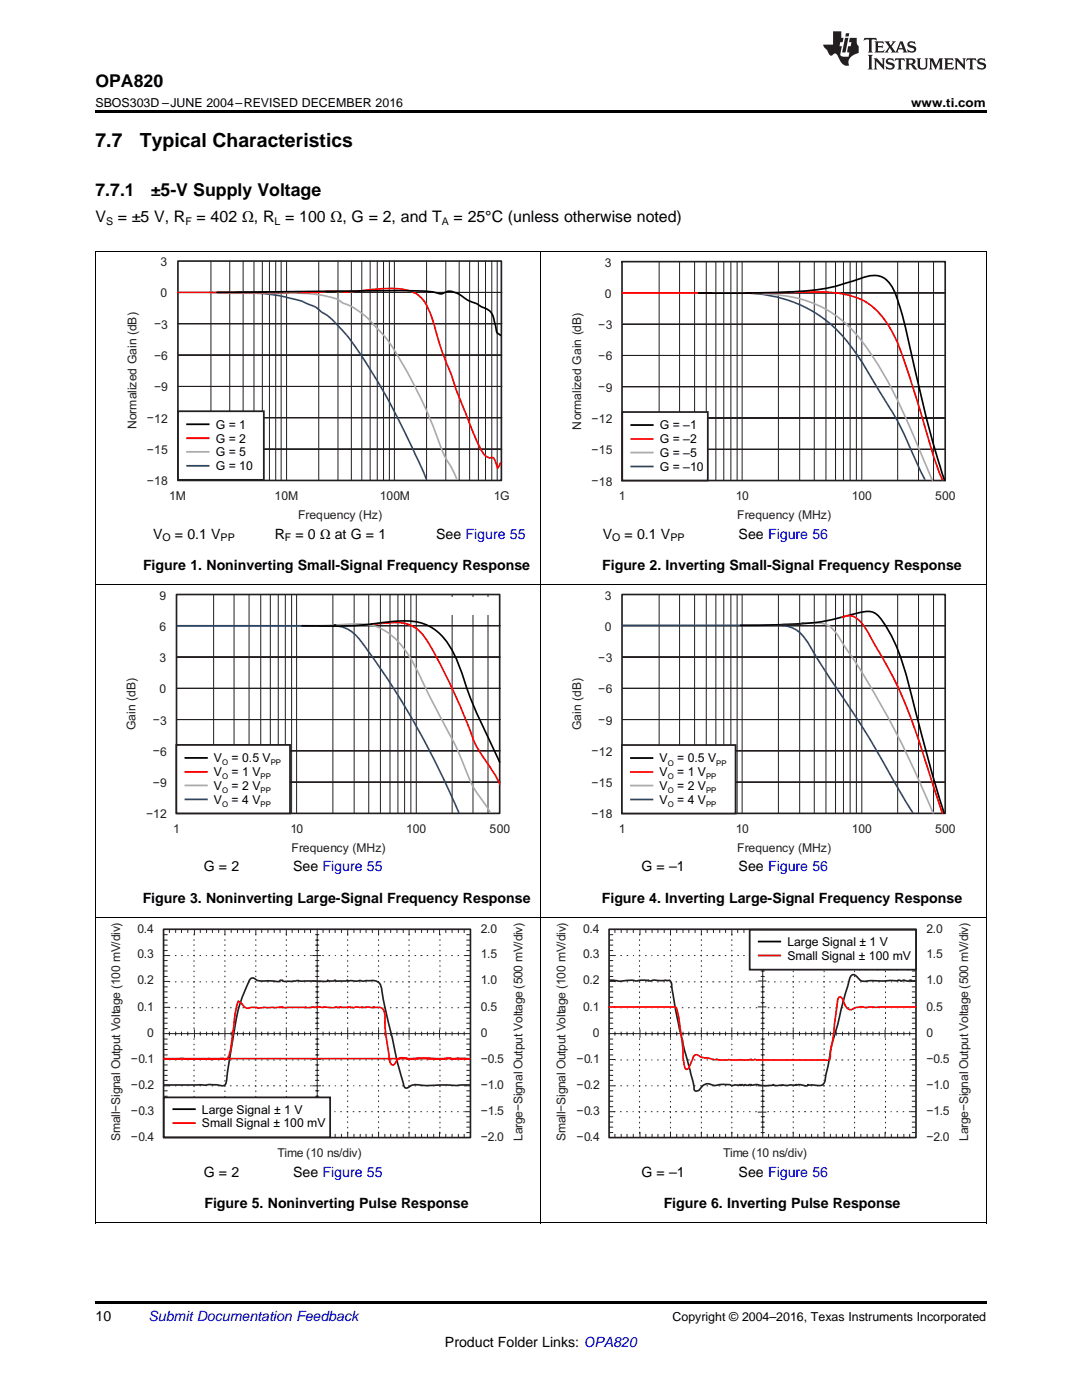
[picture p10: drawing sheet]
<svg xmlns="http://www.w3.org/2000/svg" width="216mm" height="279mm" viewBox="0 0 216 279" stroke-linecap="round" stroke-linejoin="round" font-family="sans-serif">
<defs><g id="words">
<g font-size="3.9">
<text x="19" y="29.3">7.7</text>
<text x="27.9" y="29.3">Typical Characteristics</text>
</g>
<g font-size="3.5">
<text x="19" y="17.3">OPA820</text>
<text x="19" y="39.2">7.7.1</text>
<text x="30.1" y="39.2">±5-V Supply Voltage</text>
</g>
<g font-size="3.2">
<text x="19" y="44.3">V</text>
<text x="23.5" y="44.3">= ±5 V, R</text>
<text x="39.2" y="44.3">= 402 Ω, R = 100 Ω, G = 2, and T</text>
<text x="90.5" y="44.3">= 25°C (unless otherwise noted)</text>
</g>
<g font-size="2.8">
<text x="30.6" y="107.5">V</text>
<text x="34.9" y="107.5">= 0.1 V</text>
<text x="54.8" y="107.5">R</text>
<text x="58.9" y="107.5">= 0 Ω at G = 1</text>
<text x="87" y="107.5">See Figure 55</text>
<text x="120.3" y="107.5">V</text>
<text x="124.6" y="107.5">= 0.1 V</text>
<text x="147.4" y="107.5">See Figure 56</text>
<text x="28.5" y="113.7">Figure 1. Noninverting Small-Signal Frequency Response</text>
<text x="120.2" y="113.7">Figure 2. Inverting Small-Signal Frequency Response</text>
<text x="40.6" y="173.9">G = 2</text>
<text x="58.5" y="173.9">See Figure 55</text>
<text x="128" y="173.9">G = –1</text>
<text x="147.4" y="173.9">See Figure 56</text>
<text x="28.5" y="180.2">Figure 3. Noninverting Large-Signal Frequency Response</text>
<text x="120.1" y="180.2">Figure 4. Inverting Large-Signal Frequency Response</text>
<text x="40.6" y="234.8">G = 2</text>
<text x="58.5" y="234.8">See Figure 55</text>
<text x="128" y="234.8">G = –1</text>
<text x="147.4" y="234.8">See Figure 56</text>
<text x="40.8" y="241.1">Figure 5. Noninverting Pulse Response</text>
<text x="132.4" y="241.1">Figure 6. Inverting Pulse Response</text>
<text x="19" y="263.6">10</text>
<text x="88.8" y="268.9">Product Folder Links: OPA820</text>
</g>
<text font-size="2.8" fill="#0000c8" x="29.6" y="263.6">Submit Documentation Feedback</text>
<g font-size="2.5">
<text x="19" y="21.4">SBOS303D –JUNE 2004–REVISED DECEMBER 2016</text>
<text x="181.8" y="21.4">www.ti.com</text>
<text x="134.2" y="263.6">Copyright © 2004–2016, Texas Instruments Incorporated</text>
</g>
<g font-size="2.4" fill="#231f20">
<text x="32" y="53.1">3</text>
<text x="120.7" y="53.2">3</text>
<text x="32" y="59.4">0</text>
<text x="120.7" y="59.5">0</text>
<text x="30.7" y="65.5">−3</text>
<text x="119.4" y="65.6">−3</text>
<text x="30.7" y="71.8">−6</text>
<text x="119.4" y="71.9">−6</text>
<text x="30.7" y="78">−9</text>
<text x="119.4" y="78.1">−9</text>
<text x="27.2" y="85.7" transform="rotate(-90 27.2 85.7)">Normalized Gain (dB)</text>
<text x="29.3" y="84.3">−12</text>
<text x="116" y="85.7" transform="rotate(-90 116 85.7)">Normalized Gain (dB)</text>
<text x="118" y="84.3">−12</text>
<text x="29.3" y="90.5">−15</text>
<text x="118" y="90.6">−15</text>
<text x="29.3" y="96.8">−18</text>
<text x="33.7" y="99.8">1M</text>
<text x="54.8" y="99.8">10M</text>
<text x="75.8" y="99.8">100M</text>
<text x="98.5" y="99.8">1G</text>
<text x="118" y="96.8">−18</text>
<text x="123.5" y="99.8">1</text>
<text x="146.8" y="99.8">10</text>
<text x="170" y="99.8">100</text>
<text x="186.6" y="99.8">500</text>
<text x="59.5" y="103.6">Frequency (Hz)</text>
<text x="147.1" y="103.6">Frequency (MHz)</text>
<text x="31.8" y="119.6">9</text>
<text x="120.7" y="119.6">3</text>
<text x="31.8" y="125.9">6</text>
<text x="120.7" y="125.9">0</text>
<text x="31.8" y="132.1">3</text>
<text x="119.4" y="132">−3</text>
<text x="31.8" y="138.4">0</text>
<text x="119.4" y="138.3">−6</text>
<text x="27.1" y="145.7" transform="rotate(-90 27.1 145.7)">Gain (dB)</text>
<text x="30.5" y="144.5">−3</text>
<text x="116" y="145.7" transform="rotate(-90 116 145.7)">Gain (dB)</text>
<text x="119.4" y="144.5">−9</text>
<text x="30.5" y="150.8">−6</text>
<text x="118" y="150.8">−12</text>
<text x="30.5" y="157">−9</text>
<text x="118" y="157">−15</text>
<text x="29.1" y="163.2">−12</text>
<text x="34.6" y="166.2">1</text>
<text x="57.9" y="166.2">10</text>
<text x="81.1" y="166.2">100</text>
<text x="97.7" y="166.2">500</text>
<text x="118" y="163.2">−18</text>
<text x="123.5" y="166.2">1</text>
<text x="146.8" y="166.2">10</text>
<text x="170" y="166.2">100</text>
<text x="186.6" y="166.2">500</text>
<text x="58.2" y="170.1">Frequency (MHz)</text>
<text x="147.1" y="170.1">Frequency (MHz)</text>
<text x="27.5" y="186.1">0.4</text>
<text x="27.5" y="191.3">0.3</text>
<text x="96" y="186.1">2.0</text>
<text x="96" y="191.3">1.5</text>
<text x="116.4" y="186.1">0.4</text>
<text x="116.4" y="191.3">0.3</text>
<text x="184.9" y="186.1">2.0</text>
<text x="184.9" y="191.3">1.5</text>
<text x="27.5" y="196.5">0.2</text>
<text x="96" y="196.5">1.0</text>
<text x="116.4" y="196.5">0.2</text>
<text x="184.9" y="196.5">1.0</text>
<text x="27.5" y="201.7">0.1</text>
<text x="96" y="201.7">0.5</text>
<text x="116.4" y="201.7">0.1</text>
<text x="184.9" y="201.7">0.5</text>
<text x="29.4" y="207">0</text>
<text x="96" y="207">0</text>
<text x="118.3" y="207">0</text>
<text x="184.9" y="207">0</text>
<text x="26.1" y="212.1">−0.1</text>
<text x="96" y="212.1">−0.5</text>
<text x="115" y="212.1">−0.1</text>
<text x="184.9" y="212.1">−0.5</text>
<text x="26.1" y="217.4">−0.2</text>
<text x="96" y="217.4">−1.0</text>
<text x="115" y="217.4">−0.2</text>
<text x="184.9" y="217.4">−1.0</text>
<text x="24" y="227.6" transform="rotate(-90 24 227.6)">Small−Signal Output Voltage (100 mV/div)</text>
<text x="26.1" y="222.5">−0.3</text>
<text x="26.1" y="227.8">−0.4</text>
<text x="96" y="222.5">−1.5</text>
<text x="96" y="227.8">−2.0</text>
<text x="104.3" y="227.7" transform="rotate(-90 104.3 227.7)">Large−Signal Output Voltage (500 mV/div)</text>
<text x="112.9" y="227.6" transform="rotate(-90 112.9 227.6)">Small−Signal Output Voltage (100 mV/div)</text>
<text x="115" y="222.5">−0.3</text>
<text x="115" y="227.8">−0.4</text>
<text x="184.9" y="222.5">−1.5</text>
<text x="184.9" y="227.8">−2.0</text>
<text x="193.2" y="227.7" transform="rotate(-90 193.2 227.7)">Large−Signal Output Voltage (500 mV/div)</text>
<text x="55.4" y="230.9">Time (10 ns/div)</text>
<text x="144.3" y="230.9">Time (10 ns/div)</text>
</g>
<g font-size="2.4">
<text x="43.1" y="85.5">G = 1</text>
<text x="43.1" y="88.3">G = 2</text>
<text x="131.7" y="85.7">G =</text>
<text x="131.7" y="88.5">G =</text>
<text x="136.3" y="85.7">–1</text>
<text x="136.3" y="88.5">–2</text>
<text x="43.1" y="91">G = 5</text>
<text x="43.1" y="93.8">G = 10</text>
<text x="131.7" y="91.2">G =</text>
<text x="131.7" y="94">G = –10</text>
<text x="136.3" y="91.2">–5</text>
<text x="42.7" y="152.1">V</text>
<text x="42.7" y="154.9">V</text>
<text x="46.2" y="152.1">= 0.5 V</text>
<text x="46.2" y="154.9">= 1 V</text>
<text x="131.6" y="152.2">V</text>
<text x="131.6" y="154.9">V</text>
<text x="135.1" y="152.2">= 0.5 V</text>
<text x="135.1" y="154.9">= 1 V</text>
<text x="42.7" y="157.6">V</text>
<text x="42.7" y="160.4">V</text>
<text x="46.2" y="157.6">= 2 V</text>
<text x="46.2" y="160.4">= 4 V</text>
<text x="131.6" y="157.6">V</text>
<text x="131.6" y="160.4">V</text>
<text x="135.1" y="157.6">= 2 V</text>
<text x="135.1" y="160.4">= 4 V</text>
<text x="157.1" y="188.8">Large Signal ± 1 V</text>
<text x="157.1" y="191.6">Small Signal ± 100 mV</text>
<text x="40.3" y="222.2">Large Signal ± 1 V</text>
<text x="40.3" y="225">Small Signal ± 100 mV</text>
</g>
<g font-size="2.1">
<text x="21.2" y="45">S</text>
<text x="37" y="45">F</text>
<text x="54.8" y="45">L</text>
<text x="88.2" y="45">A</text>
<text x="32.4" y="108.1">O</text>
<text x="44" y="108.1">PP</text>
<text x="56.8" y="108.1">F</text>
<text x="122.2" y="108.1">O</text>
<text x="133.8" y="108.1">PP</text>
</g>
<g font-size="1.6">
<text x="44.3" y="152.8">O</text>
<text x="44.3" y="155.5">O</text>
<text x="52" y="155.5">PP</text>
<text x="54" y="152.8">PP</text>
<text x="133.2" y="152.8">O</text>
<text x="133.2" y="155.6">O</text>
<text x="140.9" y="155.6">PP</text>
<text x="142.9" y="152.8">PP</text>
<text x="44.3" y="158.2">O</text>
<text x="44.3" y="161">O</text>
<text x="52" y="158.2">PP</text>
<text x="52" y="161">PP</text>
<text x="133.2" y="158.3">O</text>
<text x="133.2" y="161.1">O</text>
<text x="140.9" y="158.3">PP</text>
<text x="140.9" y="161.1">PP</text>
</g>
</g></defs>
<path d="M19 259.7h177.8v.5h-177.8z" fill="#000"/>
<path d="M19.1 183.2v60.9M107.9 183.2v60.9M196.8 183.2v60.9M19 244h177.8" fill="none" stroke="#000" stroke-width=".2"/>
<path d="M32.6 185.5h61.3v41.5h-61.3zM32.7 216.5h10.8a1.36 1.36 0 0 0 1.5-.2l.8-4.9a106.3 106.3 0 0 1 2.2-11.3l1.4-3.6a1.39 1.39 0 0 1 1.2-1.3 3.1 3.1 0 0 0 2.8 .6l1.8 .1a.59 .59 0 0 0 .8-.3h.4v.2l.4 .1 2.7-.2 .6 .1h4.5a.62 .62 0 0 0 .8-.2 1.47 1.47 0 0 0 1.5 0l.3 .2h1.8l.4-.2 .1 .2h3.2a5.4 5.4 0 0 1 2.7 .2 2.92 2.92 0 0 1 .9 2.3l1.6 7.3a99.4 99.4 0 0 0 2.6 10.8 .67 .67 0 0 0 .4 .7 .67 .67 0 0 0 .8-.2 3.2 3.2 0 0 1 2.7-.3l9.4-.1" fill="none" stroke="#231f20" stroke-width=".33"/>
<g fill="none" stroke="#231f20" stroke-width=".2">
<path d="M32.7 199h.7M32.7 198h.7M32.7 197h.7M32.7 194.9h.7M32.7 193.8h.7M32.7 192.8h.7M32.7 191.7h.7M32.7 189.7h.7M32.7 188.6h.7M32.7 187.6h.7M32.7 186.5h.7M32.7 195.9l1.2 .1"/>
<path d="M32.7 190.7h1.2M33.8 185.5v.6M35 190.7h.1M35 196h.1M35.1 185.5v.6M36.2 185.5v.6M36.2 190.7h.2M36.2 196h.2M37.5 185.5v.6M37.5 190.7h.1M37.5 196h.1M38.6 190.7h.2"/>
<path d="M38.6 196h.2M38.7 186.5v.1M38.7 187.5v.2M38.7 188.5v.2M38.7 189.6v.2M38.7 190.6v.2M38.7 191.7v.2M38.7 192.7v.2M38.7 193.8v.2M38.7 194.8v.2M38.7 195.9v.1M38.7 196.9v.1"/>
<path d="M38.7 198v.1M38.7 199v.1M38.7 200v.2M38.8 185.6v.9M39.9 190.7h.2M39.9 196h.2M40 185.5v.6M41.1 190.7h.1M41.1 196h.1M41.2 185.5v.6M42.3 190.7h.2M42.3 196h.2"/>
<path d="M42.4 185.5v.6M43.5 190.7h.2M43.5 196h.2M43.6 185.5v.6M44.8 190.7h.1M44.8 196h.1M44.9 185.6v1M44.9 187.5v.2M44.9 188.5v.2M44.9 189.6v.2M44.9 190.6v.2M44.9 191.7v.2"/>
<path d="M44.9 192.7v.2M44.9 193.8v.2M44.9 194.8v.2M44.9 195.9v.1M44.9 196.9v.1M44.9 198v.1M44.9 199v.1M44.9 200v.2M46 190.7h.1M46 196h.1M46.1 185.5v.6M47.2 190.7h.2"/>
<path d="M47.2 196h.2M47.4 185.5v.6M48.5 190.7h.1M48.5 196h.1M48.5 185.5v.6M49.6 190.7h.2M49.6 196h.2M49.8 185.5v.6M50.9 190.7h.1M50.9 196h.1M51 185.6v1M51 187.5v.2"/>
<path d="M51 188.5v.2M51 189.6v.2M51 190.6v.2M51 191.7v.2M51 192.7v.2M51 193.8v.2M51 194.8v.2M51 195.9v.1M51 196.9v.1M51 198v.1M51 199v.1M51 200v.2"/>
<path d="M52.1 190.7h.2M52.1 196h.2M52.2 185.5v.6M53.3 190.7h.2M53.3 196h.2M53.5 185.5v.6M54.5 190.7h.3M54.5 196h.3M54.7 185.5v.6M55.8 190.7h.2M55.8 196h.2M55.9 185.5v.6"/>
<path d="M57 190.7h.2M57 196h.2M57.1 185.6v1M57.1 187.5v.2M57.1 188.5v.2M57.1 189.6v.2M57.1 190.6v.2M57.1 191.7v.2M57.1 192.7v.2M57.1 193.8v.2M57.1 194.8v.2M57.1 195.9v.1"/>
<path d="M57.1 196.9v.1M57.1 198v.1M57.1 199v.1M57.1 200v.2M58.3 185.5v.6M58.3 190.7h.2M58.3 196h.2M59.5 190.7h.1M59.5 196h.1M59.5 185.5v.6M60.7 190.7h.2M60.7 196h.2"/>
<path d="M60.8 185.5v.6M62 185.5v.6M62 190.7h.1M62 196h.1M62.4 190.7h1.6M62.4 195.8h1.6M63 199h.6M63 198h.6M63 197h.6M63 194.9h.6M63 193.8h.6M63 192.8h.6"/>
<path d="M63 191.7h.6M63 189.7h.6M63 188.6h.6M63 187.6h.6M63 186.5h.6M63.2 196h.1M63.3 185.5v41.5M64.4 190.7h.1M64.4 196h.1M64.5 185.5v.6M65.6 190.7h.2M65.6 196h.2"/>
<path d="M65.7 185.5v.6M66.9 185.5v.6M66.9 190.7h.1M66.9 196h.1M68 190.7h.2M68 196h.2M68.1 185.5v.6M69.3 190.7h.2M69.3 196h.2M69.4 185.6v1M69.4 187.5v.2M69.4 188.5v.2"/>
<path d="M69.4 189.6v.2M69.4 190.6v.2M69.4 191.7v.2M69.4 192.7v.2M69.4 193.8v.2M69.4 194.8v.2M69.4 195.9v.1M69.4 196.9v.1M69.4 198v.1M69.4 199v.1M69.4 200v.2M70.5 190.7h.1"/>
<path d="M70.5 196h.1M70.6 185.5v.6M71.7 190.7h.2M71.7 196h.2M71.9 185.5v.6M73 190.7h.1M73 196h.1M73 185.5v.6M74.2 190.7h.1M74.2 196h.1M74.3 185.5v.6M75.4 190.7h.1"/>
<path d="M75.4 196h.1M75.5 185.6v1M75.5 187.5v.2M75.5 188.5v.2M75.5 189.6v.2M75.5 190.6v.2M75.5 191.7v.2M75.5 192.7v.2M75.5 193.8v.2M75.5 194.8v.2M75.5 195.9v.1M75.5 196.9v.1"/>
<path d="M75.5 198v.1M75.5 199v.1M75.5 200v.2M76.6 190.7h.2M76.6 196h.2M76.8 185.5v.6M77.9 190.7h.1M77.9 196h.1M78 185.5v.6M79 190.7h.3M79 196h.3M79.2 185.5v.6"/>
<path d="M80.3 190.7h.2M80.3 196h.2M80.5 185.5v.6M81.5 190.7h.2M81.5 196h.2M81.6 185.6v1M81.6 187.5v.2M81.6 188.5v.2M81.6 189.6v.2M81.6 190.6v.2M81.6 191.7v.2M81.6 192.7v.2"/>
<path d="M81.6 193.8v.2M81.6 194.8v.2M81.6 195.9v.1M81.6 196.9v.1M81.6 198v.1M81.6 199v.1M81.6 200v.2M82.8 190.7h.2M82.8 196h.2M82.9 185.5v.6M84 190.7h.2M84 196h.2"/>
<path d="M84.1 185.5v.6M85.2 190.7h.2M85.2 196h.2M85.3 185.5v.6M86.5 190.7h.1M86.5 196h.1M86.5 185.5v.6M87.7 185.6v.9M87.7 190.7h.2M87.7 196h.2M87.8 186.5v.1M87.8 187.5v.2"/>
<path d="M87.8 188.5v.2M87.8 189.6v.2M87.8 190.6v.2M87.8 191.7v.2M87.8 192.7v.2M87.8 193.8v.2M87.8 194.8v.2M87.8 195.9v.1M87.8 196.9v.1M87.8 198v.1M87.8 199v.1M87.8 200v.2"/>
<path d="M89 185.5v.6M89 190.7h.1M89 196h.1M90.1 190.7h.2M90.1 196h.2M90.2 185.5v.6M91.4 190.7h.1M91.4 196h.1M91.5 185.5v.6M92.6 185.5v.6M92.6 190.7h.1M92.6 196h.1"/>
<path d="M92.8 195.9h1.1M92.8 190.7h1.1M93.1 199h.6M93.1 198h.6M93.1 197h.6M93.1 194.9h.6M93.1 193.8h.6M93.1 192.8h.6M93.1 191.7h.6M93.1 189.7h.6M93.1 188.6h.6M93.1 187.6h.6"/>
<path d="M93.1 186.5h.6M32.6 206.3h61.2M32.7 219.8h.7M32.7 218.8h.7M32.7 217.7h.7M32.7 215.6h.7M32.7 214.6h.7M32.7 213.6h.7M32.7 212.5h.7M32.7 210.5h.7M32.7 209.4h.7M32.7 208.4h.7"/>
<path d="M32.7 207.4h.7M32.7 205.3h.7M32.7 204.2h.7M32.7 203.2h.7M32.7 202.1h.7M32.7 200.1h.7M32.7 201l1.2 .1M32.7 211.4l1.2 .1M32.7 216.7h1.2M33.8 206v.6M35 216.7h.1M35 211.5h.1"/>
<path d="M35 201.1h.1M35.1 206v.6M36.2 206v.6M36.2 216.7h.2M36.2 211.5h.2M36.2 201.1h.2M37.5 206v.6M37.5 216.7h.1M37.5 211.5h.1M37.5 201.1h.1M38.6 216.7h.2M38.6 211.5h.2"/>
<path d="M38.6 201.1h.2M38.7 201v.2M38.7 202v.3M38.7 203v.3M38.7 204.1v.2M38.7 205.1v.3M38.7 207.3v.2M38.7 208.4v.1M38.7 209.4v.1M38.7 210.4v.2M38.7 211.4v.2M38.7 212.5v.2"/>
<path d="M38.7 213.5v.2M38.7 214.6v.2M38.7 215.6v.2M38.7 216.7v.2M38.7 217.7v.2M38.7 218.8v.1M38.7 219.8v.1M38.8 205.5v1.5M39.9 216.7h.2M39.9 211.5h.2M39.9 201.1h.2M40 206v.6"/>
<path d="M41.1 216.7h.1M41.1 211.5h.1M41.1 201.1h.1M41.2 206v.6M42.3 216.7h.2M42.3 211.5h.2M42.3 201.1h.2M42.4 206v.6M43.5 216.7h.2M43.5 211.5h.2M43.5 201.1h.2M43.6 206v.6"/>
<path d="M44.8 216.7l.1 .2M44.8 211.5h.1M44.8 201.1h.1M44.9 201v.2M44.9 202v.3M44.9 203v.3M44.9 204.1v.2M44.9 205.1v.3M44.9 205.5v1.5M44.9 207.3v.2M44.9 208.4v.1M44.9 209.4v.1"/>
<path d="M44.9 210.4v.2M44.9 211.4v.2M44.9 212.5v.2M44.9 213.5v.2M44.9 214.6v.2M44.9 215.6v.2M44.9 217.7v.2M44.9 218.8v.1M44.9 219.8v.1M46 216.7h.1M46 211.5h.1M46 201.1h.1"/>
<path d="M46.1 206v.6M47.2 216.7h.2M47.2 211.5h.2M47.2 201.1h.2M47.4 206v.6M48.5 216.7h.1M48.5 211.5h.1M48.5 201.1h.1M48.5 206v.6M49.6 216.7h.2M49.6 211.5h.2M49.6 201.1h.2"/>
<path d="M49.8 206v.6M50.9 216.7h.1v.2M50.9 211.5h.1M50.9 201.1h.1M51 201v.2M51 202v.3M51 203v.3M51 204.1v.2M51 205.1v.3M51 205.5v1.5M51 207.3v.2M51 208.4v.1"/>
<path d="M51 209.4v.1M51 210.4v.2M51 211.4v.2M51 212.5v.2M51 213.5v.2M51 214.6v.2M51 215.6v.2M51 217.7v.2M51 218.8v.1M51 219.8v.1M52.1 216.7h.2M52.1 211.5h.2"/>
<path d="M52.1 201.1h.2M52.2 206v.6M53.3 216.7h.2M53.3 211.5h.2M53.3 201.1h.2M53.5 206v.6M54.5 216.7h.3M54.5 211.5h.3M54.5 201.1h.3M54.7 206v.6M55.8 216.7h.2M55.8 211.5h.2"/>
<path d="M55.8 201.1h.2M55.9 206v.6M57 216.7h.2M57 211.5h.2M57 201.1h.2M57.1 201v.2M57.1 202v.3M57.1 203v.3M57.1 204.1v.2M57.1 205.1v.3M57.1 205.5v1.5M57.1 207.3v.2"/>
<path d="M57.1 208.4v.1M57.1 209.4v.1M57.1 210.4v.2M57.1 211.4v.2M57.1 212.5v.2M57.1 213.5v.2M57.1 214.6v.2M57.1 215.6v.2M57.1 216.7v.2M57.1 217.7v.2M57.1 218.8v.1M57.1 219.8v.1"/>
<path d="M58.3 206v.6M58.3 216.7h.2M58.3 211.5h.2M58.3 201.1h.2M59.5 216.7h.1M59.5 211.5h.1M59.5 201.1h.1M59.5 206v.6M60.7 216.7h.2M60.7 211.5h.2M60.7 201.1h.2M60.8 206v.6"/>
<path d="M62 206v.6M62 216.7h.1M62 211.5h.1M62 201.1h.1M62.4 211.4h1.6M62.4 216.7h1.6M62.4 201h1.6M63 219.8h.6M63 218.8h.6M63 217.7h.6M63 215.6h.6M63 214.6h.6"/>
<path d="M63 213.6h.6M63 212.5h.6M63 210.5h.6M63 209.4h.6M63 208.4h.6M63 207.4h.6M63 205.3h.6M63 204.2h.6M63 203.2h.6M63 202.1h.6M63 200.1h.6M63.2 211.5h.1"/>
<path d="M63.2 201.1h.1M64.4 216.7h.1M64.4 211.5h.1M64.4 201.1h.1M64.5 206v.6M65.6 216.7h.2M65.6 211.5h.2M65.6 201.1h.2M65.7 206v.6M66.9 206v.6M66.9 216.7h.1M66.9 211.5h.1"/>
<path d="M66.9 201.1h.1M68 216.7h.2M68 211.5h.2M68 201.1h.2M68.1 206v.6M69.3 216.7h.2M69.3 211.5h.2M69.3 201.1h.2M69.4 201v.2M69.4 202v.3M69.4 203v.3M69.4 204.1v.2"/>
<path d="M69.4 205.1v.3M69.4 205.5v1.5M69.4 207.2v.2M69.4 208.3v.2M69.4 209.3v.1M69.4 210.4v.1M69.4 211.4v.1M69.4 212.4v.2M69.4 213.4v.2M69.4 214.5v.2M69.4 215.5v.2M69.4 216.6v.2"/>
<path d="M69.4 217.6v.2M69.4 218.7v.2M69.4 219.7v.2M70.5 216.7h.1M70.5 211.5h.1M70.5 201.1h.1M70.6 206v.6M71.7 216.7h.2M71.7 211.5h.2M71.7 201.1h.2M71.9 206v.6M73 216.7h.1"/>
<path d="M73 211.5h.1M73 201.1h.1M73 206v.6M74.2 216.7h.1M74.2 211.5h.1M74.2 201.1h.1M74.3 206v.6M75.4 216.7h.1M75.4 201.1h.1M75.5 201v.2M75.5 202v.3M75.5 203v.3"/>
<path d="M75.5 204.1v.2M75.5 205.1v.3M75.5 205.5v1.5M75.5 207.2v.2M75.5 208.3v.2M75.5 209.3v.1M75.5 210.4v.1M75.5 211.4v.1h-.1M75.5 212.4v.2M75.5 213.4v.2M75.5 214.5v.2M75.5 215.5v.2"/>
<path d="M75.5 216.6v.2M75.5 217.6v.2M75.5 218.7v.2M75.5 219.7v.2M76.6 216.7h.2M76.6 211.5h.2M76.6 201.1h.2M76.8 206v.6M77.9 216.7h.1M77.9 211.5h.1M77.9 201.1h.1M78 206v.6"/>
<path d="M79 216.7h.3M79 211.5h.3M79 201.1h.3M79.2 206v.6M80.3 216.7h.2M80.3 211.5h.2M80.3 201.1h.2M80.5 206v.6M81.5 216.7h.2M81.5 211.5h.2M81.5 201.1h.2M81.6 201v.2"/>
<path d="M81.6 202v.3M81.6 203v.3M81.6 204.1v.2M81.6 205.1v.3M81.6 205.5v1.5M81.6 207.3v.2M81.6 208.4v.1M81.6 209.4v.1M81.6 210.4v.2M81.6 211.4v.2M81.6 212.5v.2M81.6 213.5v.2"/>
<path d="M81.6 214.6v.2M81.6 215.6v.2M81.6 216.7v.2M81.6 217.7v.2M81.6 218.8v.1M81.6 219.8v.1M82.8 216.7h.2M82.8 211.5h.2M82.8 201.1h.2M82.9 206v.6M84 216.7h.2M84 211.5h.2"/>
<path d="M84 201.1h.2M84.1 206v.6M85.2 216.7h.2M85.2 211.5h.2M85.2 201.1h.2M85.3 206v.6M86.5 216.7h.1M86.5 211.5h.1M86.5 201.1h.1M86.5 206v.6M87.7 205.5v1.5M87.7 216.7h.2"/>
<path d="M87.7 211.5h.2M87.7 201.1h.2M87.8 201v.2M87.8 202v.3M87.8 203v.3M87.8 204.1v.2M87.8 205.1v.3M87.8 207.3v.2M87.8 208.4v.1M87.8 209.4v.1M87.8 210.4v.2M87.8 211.4v.2"/>
<path d="M87.8 212.5v.2M87.8 213.5v.2M87.8 214.6v.2M87.8 215.6v.2M87.8 216.7v.2M87.8 217.7v.2M87.8 218.8v.1M87.8 219.8v.1M89 206v.6M89 216.7h.1M89 211.5h.1M89 201.1h.1"/>
<path d="M90.1 216.7h.2M90.1 211.5h.2M90.1 201.1h.2M90.2 206v.6M91.4 216.7h.1M91.4 211.5h.1M91.4 201.1h.1M91.5 206v.6M92.6 206v.6M92.6 216.7h.1M92.6 211.5h.1M92.6 201.1h.1"/>
<path d="M92.8 201h1.1M92.8 211.4h1.1M92.8 216.7h1.1M93.1 219.8h.6M93.1 218.8h.6M93.1 217.7h.6M93.1 215.6h.6M93.1 214.6h.6M93.1 213.6h.6M93.1 212.5h.6M93.1 210.5h.6M93.1 209.4h.6"/>
<path d="M93.1 208.4h.6M93.1 207.4h.6M93.1 205.3h.6M93.1 204.2h.6M93.1 203.2h.6M93.1 202.1h.6M93.1 200.1h.6M32.7 221.9h1.1M32.7 226h.7M32.7 224.9h.7M32.7 223.9h.7M32.7 222.9h.7"/>
<path d="M32.7 220.9h.7M33.8 226.4v.6M34.9 221.9h.2M35.1 226.4v.6M36.1 221.9h.2M36.2 226.4v.6M37.4 221.9h.1M37.5 226.4v.6M38.6 221.9h.1v.1M38.7 220.8v.2M38.7 222.9v.2M38.7 223.9v.2"/>
<path d="M38.7 224.9v.2M38.7 225.9v.3M38.8 225.9v1M39.8 221.9h.2M40 226.4v.6M41 221.9h.2M41.2 226.4v.6M42.2 221.9h.2M42.4 226.4v.6M43.5 221.9h.1M43.6 226.4v.6M44.7 221.9h.2v.1"/>
<path d="M44.9 220.8v.2M44.9 222.9v.2M44.9 223.9v.2M44.9 224.9v.2M44.9 225.9v1M45.9 221.9h.2M46.1 226.4v.6M47.1 221.9h.3M47.4 226.4v.6M48.4 221.9h.1M48.5 226.4v.6M49.6 221.9h.2"/>
<path d="M49.8 226.4v.6M50.9 221.9h.1v.1M51 220.8v.2M51 222.9v.2M51 223.9v.2M51 224.9v.2M51 225.9v1M52 221.9h.2M52.2 226.4v.6M53.3 221.9h.2M53.5 226.4v.6M54.5 221.9h.2"/>
<path d="M54.7 226.4v.6M55.8 221.9h.1M55.9 226.4v.6M57 221.9h.1v.1M57.1 220.8v.2M57.1 222.9v.2M57.1 223.9v.2M57.1 224.9v.2M57.1 225.9v1M58.2 221.9h.2M58.3 226.4v.6M58.4 226.4v.6"/>
<path d="M59.5 221.9h.1M59.5 226.4v.6M59.6 226.4v.6M60.6 221.9h.2M60.8 226.4v.6M61.9 221.9h.1M62 226.4v.6M62.4 221.9h1.6M63 226h.6M63 224.9h.6M63 223.9h.6M63 222.9h.6"/>
<path d="M63 220.9h.6M63.1 221.9h.1M64.3 221.9h.2M64.5 226.4l-.1 .6M65.5 221.9h.2M65.7 226.4v.6M66.8 221.9h.1M66.9 226.4v.6M68 221.9h.1M68.1 226.4v.6M69.2 221.9h.2M69.4 220.8v.1"/>
<path d="M69.4 221.8v.1M69.4 222.9v.1M69.4 223.9v.1M69.4 224.9v.2M69.4 225.9v1M70.5 221.9h.1M70.6 226.4v.6M71.6 221.9h.3M71.9 226.4v.6M72.9 221.9h.1M73 226.4v.6M74.1 221.9h.2"/>
<path d="M74.3 226.4v.6M75.4 221.9h.1M75.5 220.8v.1M75.5 221.8v.1M75.5 222.9v.1M75.5 223.9v.1M75.5 224.9v.2M75.5 225.9v1M76.5 221.9h.3M76.8 226.4v.6M77.8 221.9h.2M78 226.4v.6"/>
<path d="M79 221.9h.2M79.2 226.4v.6M80.3 221.9h.2M80.5 226.4v.6M81.5 221.9l.1 .1M81.6 220.8v.2M81.6 222.9v.2M81.6 223.9v.2M81.6 224.9v.2M81.6 225.9v1M82.7 221.9h.2M82.9 226.4v.6"/>
<path d="M84 221.9h.1M84.1 226.4v.6M85.2 221.9h.1M85.3 226.4v.6M86.4 221.9h.1M86.5 226.4v.6M87.6 221.9h.2v.1M87.7 225.9v1M87.8 220.8v.2M87.8 222.9v.2M87.8 223.9v.2M87.8 224.9v.2"/>
<path d="M87.8 225.9v.3M88.9 221.9h.1M89 226.4v.6M90 221.9h.2M90.2 226.4v.6M91.3 221.9h.2M91.5 226.4v.6M92.5 221.9h.1M92.6 226.4v.6M92.8 221.9h1.1M93.1 226h.6M93.1 224.9h.6"/>
<path d="M93.1 223.9h.6M93.1 222.9h.6M93.1 220.9h.6"/>
</g>
<path d="M32.7 211.3h8.9a1.05 1.05 0 0 0 1.2 0l1.9 .1a.85 .85 0 0 0 1-.9l.4-1.4 .6-4.8a17.5 17.5 0 0 1 .8-4.5l.8 .6a1.36 1.36 0 0 0 2 .6l1.3 .2 1.2-.2 2.1 .1 1.1-.1 .9 .1h4.1v-.1l.4 .1 1.8-.1v.1a.75 .75 0 0 1 .9-.1l2.4 .1 .6-.2 .6 .2v-.1l.8 .1 1.1-.1 .4 .1h.5l.5-.1 1.3 .1v-.1l1.7 .1 .5-.1v.1h.3a1.5 1.5 0 0 1 2 1.5 54 54 0 0 0 1.1 9.5l.2 .3a.72 .72 0 0 0 1-.7 1.46 1.46 0 0 1 2.1-.5l.8 .2 2-.2 4.7 .1a2.04 2.04 0 0 1 1.6 .1l.9-.2 2.5 .1z" fill="none" stroke="#f00" stroke-width=".33"/>
<path d="M32.7 219h33.2v8h-33.2z" fill-rule="evenodd" fill="#fff"/>
<path d="M32.7 219h33.2v8h-33.2z" fill="none" stroke="#231f20" stroke-width=".35"/>
<path d="M34.6 221.4h4.3" fill="none" stroke="#000" stroke-width=".35"/>
<path d="M34.6 224.1h4.3" fill="none" stroke="#f00" stroke-width=".35"/>
<path d="M121.5 185.5h61.3v41.5h-61.3zM121.6 195.6h.3a12.1 12.1 0 0 0 4.2 0l.8 .2 .9-.2h1.6v.2h.5a2.86 2.86 0 0 1 1.9-.1h1.1a.79 .79 0 0 1 1.1 .6l.8 5.2 .8 3.9 2.9 11.6a.59 .59 0 0 0 .3 .7 .59 .59 0 0 0 .7-.2 1.96 1.96 0 0 1 2.9-.9l1.5-.2 2.3 .2h1.3l.1-.2 .3 .2 .2-.2 .3 .2 .3-.2 .2 .2 .6-.2 .7 .2a3.4 3.4 0 0 1 2 0h1.7l.4-.2 .5 .3 1.3-.2 2.3 .1 .5-.2 1.5 .2a.54 .54 0 0 0 .8-.2l1.5 .2a1.39 1.39 0 0 0 1.4-.1 1.39 1.39 0 0 0 .6-1.4l.2-1a80.2 80.2 0 0 1 2.5-10.5l.7-3.3 1.3-4.4a1.93 1.93 0 0 1 .7-1.4 2.59 2.59 0 0 1 1.7 1.2l.8 .1 1.2-.1 5 .1 .6-.2 .3 .2a1.55 1.55 0 0 1 1.5 0l.3-.2 1.1 .2" fill="none" stroke="#231f20" stroke-width=".33"/>
<g fill="none" stroke="#231f20" stroke-width=".2">
<path d="M121.6 199h.7M121.6 198h.7M121.6 197h.7M121.6 194.9h.7M121.6 193.8h.7M121.6 192.8h.7M121.6 191.7h.7M121.6 189.7h.7M121.6 188.6h.7M121.6 187.6h.7M121.6 186.5h.7M121.6 195.9l1.2 .1"/>
<path d="M121.6 190.7h1.2M122.7 185.5v.6M123.9 190.7h.1M123.9 196h.1M124 185.5v.6M125.1 185.5v.6M125.1 190.7h.2M125.1 196h.2M126.4 185.5v.6M126.4 190.7h.1M126.4 196h.1M127.5 190.7h.2"/>
<path d="M127.5 196h.2M127.6 186.5v.1M127.6 187.5v.2M127.6 188.5v.2M127.6 189.6v.2M127.6 190.6v.2M127.6 191.7v.2M127.6 192.7v.2M127.6 193.8v.2M127.6 194.8v.2M127.6 195.9v.1M127.6 196.9v.1"/>
<path d="M127.6 198v.1M127.6 199v.1M127.6 200v.2M127.7 185.6v.9M128.8 190.7h.2M128.8 196h.2M128.9 185.5v.6M130 190.7h.1M130 196h.1M130.1 185.5v.6M131.2 190.7h.2M131.2 196h.2"/>
<path d="M131.3 185.5v.6M132.4 190.7h.2M132.4 196h.2M132.5 185.5v.6M133.7 190.7h.1M133.7 196h.1M133.8 185.6v1M133.8 187.5v.2M133.8 188.5v.2M133.8 189.6v.2M133.8 190.6v.2M133.8 191.7v.2"/>
<path d="M133.8 192.7v.2M133.8 193.8v.2M133.8 194.8v.2M133.8 195.9v.1M133.8 196.9v.1M133.8 198v.1M133.8 199v.1M133.8 200v.2M134.9 190.7h.1M134.9 196h.1M135 185.5v.6M136.1 190.7h.2"/>
<path d="M136.1 196h.2M136.3 185.5v.6M137.4 190.7h.1M137.4 196h.1M137.4 185.5v.6M138.5 190.7h.2M138.5 196h.2M138.7 185.5v.6M139.8 190.7h.1M139.8 196h.1M139.9 185.6v1M139.9 187.5v.2"/>
<path d="M139.9 188.5v.2M139.9 189.6v.2M139.9 190.6v.2M139.9 191.7v.2M139.9 192.7v.2M139.9 193.8v.2M139.9 194.8v.2M139.9 195.9v.1M139.9 196.9v.1M139.9 198v.1M139.9 199v.1M139.9 200v.2"/>
<path d="M141 190.7h.2M141 196h.2M141.1 185.5v.6M142.2 190.7h.2M142.2 196h.2M142.4 185.5v.6M143.4 190.7h.3M143.4 196h.3M143.6 185.5v.6M144.7 190.7h.2M144.7 196h.2M144.8 185.5v.6"/>
<path d="M145.9 190.7h.2M145.9 196h.2M146 185.6v1M146 187.5v.2M146 188.5v.2M146 189.6v.2M146 190.6v.2M146 191.7v.2M146 192.7v.2M146 193.8v.2M146 194.8v.2M146 195.9v.1"/>
<path d="M146 196.9v.1M146 198v.1M146 199v.1M146 200v.2M147.2 185.5v.6M147.2 190.7h.2M147.2 196h.2M148.4 190.7h.1M148.4 196h.1M148.4 185.5v.6M149.6 190.7h.2M149.6 196h.2"/>
<path d="M149.7 185.5v.6M150.9 185.5v.6M150.9 190.7h.1M150.9 196h.1M151.3 190.7h1.6M151.3 195.8h1.6M151.9 199h.6M151.9 198h.6M151.9 197h.6M151.9 194.9h.6M151.9 193.8h.6M151.9 192.8h.6"/>
<path d="M151.9 191.7h.6M151.9 189.7h.6M151.9 188.6h.6M151.9 187.6h.6M151.9 186.5h.6M152.1 196h.1M152.2 185.5v41.5M153.3 190.7h.1M153.3 196h.1M153.4 185.5v.6M154.5 190.7h.2M154.5 196h.2"/>
<path d="M154.6 185.5v.6M155.8 185.5v.6M155.8 190.7h.1M155.8 196h.1M156.9 190.7h.2M156.9 196h.2M157 185.5v.6M158.2 190.7h.2M158.2 196h.2M158.3 185.6v1M158.3 187.5v.2M158.3 188.5v.2"/>
<path d="M158.3 189.6v.2M158.3 190.6v.2M158.3 191.7v.2M158.3 192.7v.2M158.3 193.8v.2M158.3 194.8v.2M158.3 195.9v.1M158.3 196.9v.1M158.3 198v.1M158.3 199v.1M158.3 200v.2M159.4 190.7h.1"/>
<path d="M159.4 196h.1M159.5 185.5v.6M160.6 190.7h.2M160.6 196h.2M160.8 185.5v.6M161.9 190.7h.1M161.9 196h.1M161.9 185.5v.6M163.1 190.7h.1M163.1 196h.1M163.2 185.5v.6M164.3 190.7h.1"/>
<path d="M164.3 196h.1M164.4 185.6v1M164.4 187.5v.2M164.4 188.5v.2M164.4 189.6v.2M164.4 190.6v.2M164.4 191.7v.2M164.4 192.7v.2M164.4 193.8v.2M164.4 194.8v.2M164.4 195.9v.1M164.4 196.9v.1"/>
<path d="M164.4 198v.1M164.4 199v.1M164.4 200v.2M165.5 190.7h.2M165.5 196h.2M165.7 185.5v.6M166.8 190.7h.1M166.8 196h.1M166.9 185.5v.6M167.9 190.7h.3M167.9 196h.3M168.1 185.5v.6"/>
<path d="M169.2 190.7h.2M169.2 196h.2M169.4 185.5v.6M170.4 190.7h.2M170.4 196h.2M170.5 185.6v1M170.5 187.5v.2M170.5 188.5v.2M170.5 189.6v.2M170.5 190.6v.2M170.5 191.7v.2M170.5 192.7v.2"/>
<path d="M170.5 193.8v.2M170.5 194.8v.2M170.5 195.9v.1M170.5 196.9v.1M170.5 198v.1M170.5 199v.1M170.5 200v.2M171.5 192.9v.7M171.7 190.7h.2M171.7 196h.2M171.8 185.5v.6M172.8 192.9v.7"/>
<path d="M172.9 190.7h.2M172.9 196h.2M173 185.5v.6M174.1 190.7h.2M174.1 196h.2M174.2 185.5v.6M175.2 192.9v.7M175.4 190.7h.1M175.4 196h.1M175.4 185.5v.6M176.4 192.9v.7M176.6 185.6v.9"/>
<path d="M176.6 190.7h.2M176.6 196h.2M176.7 186.5v.1M176.7 187.5v.2M176.7 188.5v.2M176.7 189.6v.2M176.7 190.6v.2M176.7 191.7v.2M176.7 192.7v.2M176.7 193.8v.2M176.7 194.8v.2M176.7 195.9v.1"/>
<path d="M176.7 196.9v.1M176.7 198v.1M176.7 199v.1M176.7 200v.2M177.6 192.9v.7M177.9 185.5v.6M177.9 190.7h.1M177.9 196h.1M178.8 192.9v.7M179 190.7h.2M179 196h.2M179.1 185.5v.6"/>
<path d="M180.3 190.7h.1M180.3 196h.1M180.4 185.5v.6M181.3 192.9v.7M181.5 185.5v.6M181.5 190.7h.1M181.5 196h.1M181.7 195.9h1.1M181.7 190.7h1.1M182 199h.6M182 198h.6M182 197h.6"/>
<path d="M182 194.9h.6M182 193.8h.6M182 192.8h.6M182 191.7h.6M182 189.7h.6M182 188.6h.6M182 187.6h.6M182 186.5h.6M182.5 192.9v.7M121.5 206.3h61.2M121.6 219.8h.7M121.6 218.8h.7"/>
<path d="M121.6 217.7h.7M121.6 215.6h.7M121.6 214.6h.7M121.6 213.6h.7M121.6 212.5h.7M121.6 210.5h.7M121.6 209.4h.7M121.6 208.4h.7M121.6 207.4h.7M121.6 205.3h.7M121.6 204.2h.7M121.6 203.2h.7"/>
<path d="M121.6 202.1h.7M121.6 200.1h.7M121.6 201l1.2 .1M121.6 211.4l1.2 .1M121.6 216.7h1.2M122.7 206v.6M123.9 216.7h.1M123.9 211.5h.1M123.9 201.1h.1M124 206v.6M125.1 206v.6M125.1 216.7h.2"/>
<path d="M125.1 211.5h.2M125.1 201.1h.2M126.4 206v.6M126.4 216.7h.1M126.4 211.5h.1M126.4 201.1h.1M127.5 216.7h.2M127.5 211.5h.2M127.5 201.1h.2M127.6 201v.2M127.6 202v.3M127.6 203v.3"/>
<path d="M127.6 204.1v.2M127.6 205.1v.3M127.6 207.3v.2M127.6 208.4v.1M127.6 209.4v.1M127.6 210.4v.2M127.6 211.4v.2M127.6 212.5v.2M127.6 213.5v.2M127.6 214.6v.2M127.6 215.6v.2M127.6 216.7v.2"/>
<path d="M127.6 217.7v.2M127.6 218.8v.1M127.6 219.8v.1M127.7 205.5v1.5M128.8 216.7h.2M128.8 211.5h.2M128.8 201.1h.2M128.9 206v.6M130 216.7h.1M130 211.5h.1M130 201.1h.1M130.1 206v.6"/>
<path d="M131.2 216.7h.2M131.2 211.5h.2M131.2 201.1h.2M131.3 206v.6M132.4 216.7h.2M132.4 211.5h.2M132.4 201.1h.2M132.5 206v.6M133.7 216.7l.1 .2M133.7 211.5h.1M133.7 201.1h.1M133.8 201v.2"/>
<path d="M133.8 202v.3M133.8 203v.3M133.8 204.1v.2M133.8 205.1v.3M133.8 205.5v1.5M133.8 207.3v.2M133.8 208.4v.1M133.8 209.4v.1M133.8 210.4v.2M133.8 211.4v.2M133.8 212.5v.2M133.8 213.5v.2"/>
<path d="M133.8 214.6v.2M133.8 215.6v.2M133.8 217.7v.2M133.8 218.8v.1M133.8 219.8v.1M134.9 216.7h.1M134.9 211.5h.1M134.9 201.1h.1M135 206v.6M136.1 216.7h.2M136.1 211.5h.2M136.1 201.1h.2"/>
<path d="M136.3 206v.6M137.4 216.7h.1M137.4 211.5h.1M137.4 201.1h.1M137.4 206v.6M138.5 216.7h.2M138.5 211.5h.2M138.5 201.1h.2M138.7 206v.6M139.8 216.7h.1v.2M139.8 211.5h.1M139.8 201.1h.1"/>
<path d="M139.9 201v.2M139.9 202v.3M139.9 203v.3M139.9 204.1v.2M139.9 205.1v.3M139.9 205.5v1.5M139.9 207.3v.2M139.9 208.4v.1M139.9 209.4v.1M139.9 210.4v.2M139.9 211.4v.2M139.9 212.5v.2"/>
<path d="M139.9 213.5v.2M139.9 214.6v.2M139.9 215.6v.2M139.9 217.7v.2M139.9 218.8v.1M139.9 219.8v.1M141 216.7h.2M141 211.5h.2M141 201.1h.2M141.1 206v.6M142.2 216.7h.2M142.2 211.5h.2"/>
<path d="M142.2 201.1h.2M142.4 206v.6M143.4 216.7h.3M143.4 211.5h.3M143.4 201.1h.3M143.6 206v.6M144.7 216.7h.2M144.7 211.5h.2M144.7 201.1h.2M144.8 206v.6M145.9 216.7h.2M145.9 211.5h.2"/>
<path d="M145.9 201.1h.2M146 201v.2M146 202v.3M146 203v.3M146 204.1v.2M146 205.1v.3M146 205.5v1.5M146 207.3v.2M146 208.4v.1M146 209.4v.1M146 210.4v.2M146 211.4v.2"/>
<path d="M146 212.5v.2M146 213.5v.2M146 214.6v.2M146 215.6v.2M146 216.7v.2M146 217.7v.2M146 218.8v.1M146 219.8v.1M147.2 206v.6M147.2 216.7h.2M147.2 211.5h.2M147.2 201.1h.2"/>
<path d="M148.4 216.7h.1M148.4 211.5h.1M148.4 201.1h.1M148.4 206v.6M149.6 216.7h.2M149.6 211.5h.2M149.6 201.1h.2M149.7 206v.6M150.9 206v.6M150.9 216.7h.1M150.9 211.5h.1M150.9 201.1h.1"/>
<path d="M151.3 211.4h1.6M151.3 216.7h1.6M151.3 201h1.6M151.9 219.8h.6M151.9 218.8h.6M151.9 217.7h.6M151.9 215.6h.6M151.9 214.6h.6M151.9 213.6h.6M151.9 212.5h.6M151.9 210.5h.6M151.9 209.4h.6"/>
<path d="M151.9 208.4h.6M151.9 207.4h.6M151.9 205.3h.6M151.9 204.2h.6M151.9 203.2h.6M151.9 202.1h.6M151.9 200.1h.6M152.1 211.5h.1M152.1 201.1h.1M153.3 216.7h.1M153.3 211.5h.1M153.3 201.1h.1"/>
<path d="M153.4 206v.6M154.5 216.7h.2M154.5 211.5h.2M154.5 201.1h.2M154.6 206v.6M155.8 206v.6M155.8 216.7h.1M155.8 211.5h.1M155.8 201.1h.1M156.9 216.7h.2M156.9 211.5h.2M156.9 201.1h.2"/>
<path d="M157 206v.6M158.2 216.7h.2M158.2 211.5h.2M158.2 201.1h.2M158.3 201v.2M158.3 202v.3M158.3 203v.3M158.3 204.1v.2M158.3 205.1v.3M158.3 205.5v1.5M158.3 207.2v.2M158.3 208.3v.2"/>
<path d="M158.3 209.3v.1M158.3 210.4v.1M158.3 211.4v.1M158.3 212.4v.2M158.3 213.4v.2M158.3 214.5v.2M158.3 215.5v.2M158.3 216.6v.2M158.3 217.6v.2M158.3 218.7v.2M158.3 219.7v.2M159.4 216.7h.1"/>
<path d="M159.4 211.5h.1M159.4 201.1h.1M159.5 206v.6M160.6 216.7h.2M160.6 211.5h.2M160.6 201.1h.2M160.8 206v.6M161.9 216.7h.1M161.9 211.5h.1M161.9 201.1h.1M161.9 206v.6M163.1 216.7h.1"/>
<path d="M163.1 211.5h.1M163.1 201.1h.1M163.2 206v.6M164.3 216.7h.1M164.3 201.1h.1M164.4 201v.2M164.4 202v.3M164.4 203v.3M164.4 204.1v.2M164.4 205.1v.3M164.4 205.5v1.5M164.4 207.2v.2"/>
<path d="M164.4 208.3v.2M164.4 209.3v.1M164.4 210.4v.1M164.4 211.4v.1h-.1M164.4 212.4v.2M164.4 213.4v.2M164.4 214.5v.2M164.4 215.5v.2M164.4 216.6v.2M164.4 217.6v.2M164.4 218.7v.2M164.4 219.7v.2"/>
<path d="M165.5 216.7h.2M165.5 211.5h.2M165.5 201.1h.2M165.7 206v.6M166.8 216.7h.1M166.8 211.5h.1M166.8 201.1h.1M166.9 206v.6M167.9 216.7h.3M167.9 211.5h.3M167.9 201.1h.3M168.1 206v.6"/>
<path d="M169.2 216.7h.2M169.2 211.5h.2M169.2 201.1h.2M169.4 206v.6M170.4 216.7h.2M170.4 211.5h.2M170.4 201.1h.2M170.5 201v.2M170.5 202v.3M170.5 203v.3M170.5 204.1v.2M170.5 205.1v.3"/>
<path d="M170.5 205.5v1.5M170.5 207.3v.2M170.5 208.4v.1M170.5 209.4v.1M170.5 210.4v.2M170.5 211.4v.2M170.5 212.5v.2M170.5 213.5v.2M170.5 214.6v.2M170.5 215.6v.2M170.5 216.7v.2M170.5 217.7v.2"/>
<path d="M170.5 218.8v.1M170.5 219.8v.1M171.7 216.7h.2M171.7 211.5h.2M171.7 201.1h.2M171.8 206v.6M172.9 216.7h.2M172.9 211.5h.2M172.9 201.1h.2M173 206v.6M174.1 216.7h.2M174.1 211.5h.2"/>
<path d="M174.1 201.1h.2M174.2 206v.6M175.4 216.7h.1M175.4 211.5h.1M175.4 201.1h.1M175.4 206v.6M176.6 205.5v1.5M176.6 216.7h.2M176.6 211.5h.2M176.6 201.1h.2M176.7 201v.2M176.7 202v.3"/>
<path d="M176.7 203v.3M176.7 204.1v.2M176.7 205.1v.3M176.7 207.3v.2M176.7 208.4v.1M176.7 209.4v.1M176.7 210.4v.2M176.7 211.4v.2M176.7 212.5v.2M176.7 213.5v.2M176.7 214.6v.2M176.7 215.6v.2"/>
<path d="M176.7 216.7v.2M176.7 217.7v.2M176.7 218.8v.1M176.7 219.8v.1M177.9 206v.6M177.9 216.7h.1M177.9 211.5h.1M177.9 201.1h.1M179 216.7h.2M179 211.5h.2M179 201.1h.2M179.1 206v.6"/>
<path d="M180.3 216.7h.1M180.3 211.5h.1M180.3 201.1h.1M180.4 206v.6M181.5 206v.6M181.5 216.7h.1M181.5 211.5h.1M181.5 201.1h.1M181.7 201h1.1M181.7 211.4h1.1M181.7 216.7h1.1M182 219.8h.6"/>
<path d="M182 218.8h.6M182 217.7h.6M182 215.6h.6M182 214.6h.6M182 213.6h.6M182 212.5h.6M182 210.5h.6M182 209.4h.6M182 208.4h.6M182 207.4h.6M182 205.3h.6M182 204.2h.6"/>
<path d="M182 203.2h.6M182 202.1h.6M182 200.1h.6M121.6 221.9h1.1M121.6 226h.7M121.6 224.9h.7M121.6 223.9h.7M121.6 222.9h.7M121.6 220.9h.7M122.7 226.4v.6M123.8 221.9h.2M124 226.4v.6"/>
<path d="M125 221.9h.2M125.1 226.4v.6M126.3 221.9h.1M126.4 226.4v.6M127.5 221.9h.1v.1M127.6 220.8v.2M127.6 222.9v.2M127.6 223.9v.2M127.6 224.9v.2M127.6 225.9v.3M127.7 225.9v1M128.7 221.9h.2"/>
<path d="M128.9 226.4v.6M129.9 221.9h.2M130.1 226.4v.6M131.1 221.9h.2M131.3 226.4v.6M132.4 221.9h.1M132.5 226.4v.6M133.6 221.9h.2v.1M133.8 220.8v.2M133.8 222.9v.2M133.8 223.9v.2M133.8 224.9v.2"/>
<path d="M133.8 225.9v1M134.8 221.9h.2M135 226.4v.6M136 221.9h.3M136.3 226.4v.6M137.3 221.9h.1M137.4 226.4v.6M138.5 221.9h.2M138.7 226.4v.6M139.8 221.9h.1v.1M139.9 220.8v.2M139.9 222.9v.2"/>
<path d="M139.9 223.9v.2M139.9 224.9v.2M139.9 225.9v1M140.9 221.9h.2M141.1 226.4v.6M142.2 221.9h.2M142.4 226.4v.6M143.4 221.9h.2M143.6 226.4v.6M144.7 221.9h.1M144.8 226.4v.6M145.9 221.9h.1v.1"/>
<path d="M146 220.8v.2M146 222.9v.2M146 223.9v.2M146 224.9v.2M146 225.9v1M147.1 221.9h.2M147.2 226.4v.6M148.4 221.9h.1M148.4 226.4v.6M149.5 221.9h.2M149.7 226.4v.6M150.8 221.9h.1"/>
<path d="M150.9 226.4v.6M151.3 221.9h1.6M151.9 226h.6M151.9 224.9h.6M151.9 223.9h.6M151.9 222.9h.6M151.9 220.9h.6M152 221.9h.1M153.2 221.9h.2M153.4 226.4v.6M154.4 221.9h.2M154.6 226.4v.6"/>
<path d="M155.7 221.9h.1M155.8 226.4v.6M156.9 221.9h.1M157 226.4v.6M158.1 221.9h.2M158.3 220.8v.1M158.3 221.8v.1M158.3 222.9v.1M158.3 223.9v.1M158.3 224.9v.2M158.3 225.9v1M159.4 221.9h.1"/>
<path d="M159.5 226.4v.6M160.5 221.9h.3M160.8 226.4v.6M161.8 221.9h.1M161.9 226.4v.6M163 221.9h.2M163.2 226.4v.6M164.3 221.9h.1M164.4 220.8v.1M164.4 221.8v.1M164.4 222.9v.1M164.4 223.9v.1"/>
<path d="M164.4 224.9v.2M164.4 225.9v1M165.4 221.9h.3M165.7 226.4v.6M166.7 221.9h.2M166.9 226.4v.6M167.9 221.9h.2M168.1 226.4v.6M169.2 221.9h.2M169.4 226.4v.6M170.4 221.9l.1 .1M170.5 220.8v.2"/>
<path d="M170.5 222.9v.2M170.5 223.9v.2M170.5 224.9v.2M170.5 225.9v1M171.6 221.9h.2M171.8 226.4v.6M172.9 221.9h.1M173 226.4v.6M174.1 221.9h.1M174.2 226.4v.6M175.3 221.9h.1M175.4 226.4v.6"/>
<path d="M176.5 221.9h.2v.1M176.6 225.9v1M176.7 220.8v.2M176.7 222.9v.2M176.7 223.9v.2M176.7 224.9v.2M176.7 225.9v.3M177.8 221.9h.1M177.9 226.4v.6M178.9 221.9h.2M179.1 226.4v.6M180.2 221.9h.2"/>
<path d="M180.4 226.4v.6M181.4 221.9h.1M181.5 226.4v.6M181.7 221.9h1.1M182 226h.6M182 224.9h.6M182 223.9h.6M182 222.9h.6M182 220.9h.6"/>
</g>
<path d="M121.5 201h13.1a1.5 1.5 0 0 1 .7 1.3l.9 6.1 .1 2.5 .2 1.6a.64 .64 0 0 0 .8 .8l.9-2a.81 .81 0 0 1 .6-.8 .81 .81 0 0 1 .9 .4l.6 .2 2.1 .3h.6l.4 .1 5.1 .1 1.4-.2 .1 .2h.2l.5-.2 13.9 .2a.83 .83 0 0 0 .9-.2 .83 .83 0 0 0 .2-1v-1l.6-2.5 .8-7.2a.61 .61 0 0 1 .7-.7l.6 1.2a1.6 1.6 0 0 0 1.6 1.3 4 4 0 0 1 2.9-.5h9.9" fill="none" stroke="#f00" stroke-width=".33"/>
<path d="M149.6 185.6h33.2v7.9h-33.2z" fill-rule="evenodd" fill="#fff"/>
<path d="M149.6 185.6h33.2v7.9h-33.2z" fill="none" stroke="#231f20" stroke-width=".35"/>
<path d="M151.4 187.9h4.3" fill="none" stroke="#000" stroke-width=".35"/>
<path d="M151.4 190.7h4.3" fill="none" stroke="#f00" stroke-width=".35"/>
<path d="M19.1 116.7v66.5M107.9 116.7v66.5M196.8 116.7v66.5M19 183.1h177.8" fill="none" stroke="#000" stroke-width=".2"/>
<path d="M35.2 118.6h64.5v43.7h-64.5z" fill="none" stroke="#231f20" stroke-width=".33"/>
<g fill="none" stroke="#231f20" stroke-width=".2">
<path d="M42.6 118.6v43.7M46.7 118.6v43.7M49.7 118.6v43.7M52 118.6v43.7M53.9 118.6v43.7M55.5 118.6v43.7M56.9 118.6v43.7M58.2 118.6v43.7M59.2 118.6v43.7M66.4 118.6v43.7M70.7 118.6v43.7M73.6 118.6v43.7"/>
<path d="M75.9 118.6v43.7M77.8 118.6v43.7M79.4 118.6v43.7M80.7 118.6v43.7M82 118.6v43.7M83.1 118.6v43.7M90.2 118.6v43.7M94.4 118.6v43.7M97.4 118.6v43.7M35.3 137.4h64.5M35.3 131.1h64.5M35.3 124.9h64.5"/>
<path d="M35.3 156.1h64.5M35.3 149.8h64.5M35.3 143.6h64.5"/>
</g>
<path d="M84.9 119.2h14.1v3.4h-14.1z" fill-rule="evenodd" fill="#fff"/>
<path d="M64.2 124.9h.9a46.2 46.2 0 0 1 8.4-.2 11.7 11.7 0 0 1 7.9 5.9l1.8 3.1 4.1 8.4a94.1 94.1 0 0 1 6.8 14.4l3.7 5.6" fill="none" stroke="#ababab" stroke-width=".33"/>
<path d="M74.1 124.6l2.7-.2a7.9 7.9 0 0 1 7.2 1.8 55.2 55.2 0 0 1 6.2 11.2l3.2 7.4a22.9 22.9 0 0 0 4.2 8l2.1 3.6" fill="none" stroke="#f00" stroke-width=".33"/>
<path d="M66.7 124.7h.3" fill="none" stroke="#231f20" stroke-width=".33"/>
<path d="M35.4 124.9h30a6.9 6.9 0 0 1 6.9 3.4 164.2 164.2 0 0 1 19.2 33.9" fill="none" stroke="#295c75" stroke-width=".33"/>
<path d="M60.3 124.9a90.7 90.7 0 0 0 18.3-.9 11 11 0 0 1 9.2 2.6 22.4 22.4 0 0 1 5 9.7 138.2 138.2 0 0 0 6.9 15.8" fill="none" stroke="#000" stroke-width=".33"/>
<path d="M35.2 148.7h22.7v13.6h-22.7z" fill-rule="evenodd" fill="#fff"/>
<path d="M35.2 148.7h22.7v13.6h-22.7z" fill="none" stroke="#231f20" stroke-width=".35"/>
<path d="M37 151.3h4.3" fill="none" stroke="#000" stroke-width=".35"/>
<path d="M37 154h4.3" fill="none" stroke="#f00" stroke-width=".35"/>
<path d="M37 156.8h4.3" fill="none" stroke="#ababab" stroke-width=".35"/>
<path d="M37 159.5h4.3" fill="none" stroke="#295c75" stroke-width=".35"/>
<path d="M124.1 118.6h64.5v43.7h-64.5zM160.4 124.4h-.4a3.9 3.9 0 0 1-2.3 .2l-1.5 .1-.5 .1" fill="none" stroke="#231f20" stroke-width=".33"/>
<g fill="none" stroke="#231f20" stroke-width=".2">
<path d="M131.5 118.6v43.7M135.6 118.6v43.7M138.6 118.6v43.7M140.9 118.6v43.7M142.8 118.6v43.7M144.4 118.6v43.7M145.8 118.6v43.7M147.1 118.6v43.7M148.1 118.6v43.7M155.3 118.6v43.7M159.6 118.6v43.7M162.5 118.6v43.7"/>
<path d="M164.8 118.6v43.7M166.7 118.6v43.7M168.3 118.6v43.7M169.6 118.6v43.7M170.9 118.6v43.7M172 118.6v43.7M179.1 118.6v43.7M183.3 118.6v43.7M186.3 118.6v43.7M124.2 137.4h64.5M124.2 131.1h64.5M124.2 124.9h64.5"/>
<path d="M124.2 156.1h64.5M124.2 149.8h64.5M124.2 143.6h64.5"/>
</g>
<path d="M124.2 124.8h30.1a6.5 6.5 0 0 1 6.9 3.5l2.7 4.4a276.5 276.5 0 0 1 12.6 19.9l5.6 9.6" fill="none" stroke="#295c75" stroke-width=".33"/>
<path d="M160.3 124.4l2.1-.1a4.6 4.6 0 0 1 4.7 2.5l.5 .6a189.6 189.6 0 0 1 18.6 34.8" fill="none" stroke="#ababab" stroke-width=".33"/>
<path d="M147.7 124.8l8.9-.1a47.1 47.1 0 0 0 14.4-2.3 4.1 4.1 0 0 1 4 .2 28.9 28.9 0 0 1 5.9 12.3l.7 2.6a418.4 418.4 0 0 0 6.8 24.7" fill="none" stroke="#000" stroke-width=".33"/>
<path d="M168.1 123.2a2.82 2.82 0 0 1 3.7 1l.6 .8a112 112 0 0 1 8.9 17.1l2.2 6.1 4.5 14" fill="none" stroke="#f00" stroke-width=".33"/>
<path d="M124.1 148.7h22.7v13.7h-22.7z" fill-rule="evenodd" fill="#fff"/>
<path d="M124.1 148.7h22.7v13.7h-22.7z" fill="none" stroke="#231f20" stroke-width=".35"/>
<path d="M125.9 151.3h4.3" fill="none" stroke="#000" stroke-width=".35"/>
<path d="M125.9 154.1h4.3" fill="none" stroke="#f00" stroke-width=".35"/>
<path d="M125.9 156.8h4.3" fill="none" stroke="#ababab" stroke-width=".35"/>
<path d="M125.9 159.6h4.3" fill="none" stroke="#295c75" stroke-width=".35"/>
<path d="M19.1 50.3v66.5M107.9 50.3v66.5M196.8 50.3v66.5M19 116.7h177.8" fill="none" stroke="#000" stroke-width=".2"/>
<path d="M35.5 52.1h64.5v43.8h-64.5z" fill="none" stroke="#231f20" stroke-width=".33"/>
<g fill="none" stroke="#231f20" stroke-width=".2">
<path d="M35.5 58.4h64.6M42.1 52.1v43.8M45.8 52.1v43.8M48.5 52.1v43.8M50.7 52.1v43.8M52.3 52.1v43.8M53.8 52.1v43.8M55 52.1v43.8M56.1 52.1v43.8M57.2 52.1v43.8M63.6 52.1v43.8M67.4 52.1v43.8"/>
<path d="M70.1 52.1v43.8M72.2 52.1v43.8M73.9 52.1v43.8M75.3 52.1v43.8M76.5 52.1v43.8M77.7 52.1v43.8M78.7 52.1v43.8M85.1 52.1v43.8M89 52.1v43.8M91.6 52.1v43.8M93.7 52.1v43.8M95.5 52.1v43.8"/>
<path d="M96.9 52.1v43.8M98.1 52.1v43.8M99.2 52.1v43.8M35.5 77.1h64.6M35.5 70.9h64.6M35.5 64.6h64.6M35.5 89.6h64.6M35.5 83.4h64.6"/>
</g>
<path d="M47 58.4a39.5 39.5 0 0 1 13.6 1.9l.4 .2a6.8 6.8 0 0 1 3.3 1.9 15.1 15.1 0 0 1 4.2 3.7 107.6 107.6 0 0 1 11.9 19.4l3.5 7.3 1.1 2.7" fill="none" stroke="#295c75" stroke-width=".33"/>
<path d="M41.8 58.4l3 .1h10.8a29.8 29.8 0 0 1 12 1.4l.6 .4a16.5 16.5 0 0 1 7.3 5.5 35.8 35.8 0 0 1 5.7 8.4 95.8 95.8 0 0 1 7.2 16.1l2 3.5 .7 1.7" fill="none" stroke="#ababab" stroke-width=".33"/>
<path d="M35.5 58.4h22.6a52.9 52.9 0 0 0 8.3-.3 35.3 35.3 0 0 0 8.5-.4 15.1 15.1 0 0 1 7.1 .5 6 6 0 0 1 3.8 4.2l.3 .7a73.3 73.3 0 0 0 3.5 10.6l1.4 4.2 1.1 2.5a73.6 73.6 0 0 0 4.3 10l.8 .8 .6 .2 .3-.1a.87 .87 0 0 1 .8 1l.4 1.2 .6-1.1" fill="none" stroke="#f00" stroke-width=".33"/>
<path d="M43.3 58.4l4.3-.1a982 982 0 0 1 37.5-.2l2.1 .4a2.05 2.05 0 0 0 2.1-.3 5.1 5.1 0 0 1 3.6 1.4l2.4 1.1 .8 .6a3.2 3.2 0 0 1 2.6 3.2l.2 .7a1.62 1.62 0 0 0 1 1.7" fill="none" stroke="#000" stroke-width=".33"/>
<path d="M35.5 82.1h17.1v13.7h-17.1z" fill-rule="evenodd" fill="#fff"/>
<path d="M35.5 82.1h17.1v13.7h-17.1z" fill="none" stroke="#231f20" stroke-width=".36"/>
<path d="M37.3 84.7h4.3" fill="none" stroke="#000" stroke-width=".36"/>
<path d="M37.3 87.5h4.3" fill="none" stroke="#f00" stroke-width=".36"/>
<path d="M37.3 90.2h4.3" fill="none" stroke="#ababab" stroke-width=".36"/>
<path d="M37.3 93h4.3" fill="none" stroke="#295c75" stroke-width=".36"/>
<path d="M124.1 52.2h64.5v43.7h-64.5z" fill="none" stroke="#231f20" stroke-width=".33"/>
<g fill="none" stroke="#231f20" stroke-width=".2">
<path d="M124.2 58.5h64.5M131.5 52.2v43.7M135.6 52.2v43.7M138.6 52.2v43.7M140.9 52.2v43.7M142.8 52.2v43.7M144.4 52.2v43.7M145.8 52.2v43.7M147.1 52.2v43.7M148.1 52.2v43.7M155.3 52.2v43.7M159.6 52.2v43.7"/>
<path d="M162.5 52.2v43.7M164.8 52.2v43.7M166.7 52.2v43.7M168.3 52.2v43.7M169.6 52.2v43.7M170.9 52.2v43.7M172 52.2v43.7M179.1 52.2v43.7M183.3 52.2v43.7M186.3 52.2v43.7M124.2 77.2h64.5M124.2 70.9h64.5"/>
<path d="M124.2 64.7h64.5M124.2 89.7h64.5M124.2 83.4h64.5"/>
</g>
<path d="M147.7 58.5a26.4 26.4 0 0 1 23.8 13l4 6.6a69.9 69.9 0 0 1 7.3 14l1.7 3.6" fill="none" stroke="#295c75" stroke-width=".33"/>
<path d="M145.3 58.5h1.2a48.8 48.8 0 0 1 14.3 1.5 23 23 0 0 1 12.1 9.4 101.8 101.8 0 0 1 11 21.3l2.1 5.1" fill="none" stroke="#ababab" stroke-width=".33"/>
<path d="M124.1 58.5h27.7l8.1-.2a30.3 30.3 0 0 1 10.6 .9 13.4 13.4 0 0 1 7.7 7.3 103.1 103.1 0 0 1 4.9 13.8l2 6.7a67.8 67.8 0 0 0 2.9 8.7" fill="none" stroke="#f00" stroke-width=".33"/>
<path d="M139.3 58.5a200.6 200.6 0 0 0 24.5-.8l3-.6 3.4-1a12.5 12.5 0 0 1 4.7-1.1 4.9 4.9 0 0 1 3.7 3.5l1.2 3.5 .9 3.3a295.7 295.7 0 0 0 7.7 30.4" fill="none" stroke="#000" stroke-width=".33"/>
<path d="M124.2 82.2h17v13.7h-17z" fill-rule="evenodd" fill="#fff"/>
<path d="M124.2 82.2h17v13.7h-17z" fill="none" stroke="#231f20" stroke-width=".35"/>
<path d="M126 84.8h4.2" fill="none" stroke="#000" stroke-width=".35"/>
<path d="M126 87.6h4.2" fill="none" stroke="#f00" stroke-width=".35"/>
<path d="M126 90.3h4.2" fill="none" stroke="#ababab" stroke-width=".35"/>
<path d="M126 93.1h4.2" fill="none" stroke="#295c75" stroke-width=".35"/>
<path d="M19 50.3h177.8" fill="none" stroke="#000" stroke-width=".2"/>
<path d="M19 22h177.8v.5h-177.8z" fill="#000"/>
<g fill="#231f20">
<path d="M172.5 7.6l-.1 .5 .4-.2h.6v.1v2.1l-.2 .4h.9l-.2-.4v-2.1l.1-.1h.5l.5 .2-.2-.5zM174.5 8.3l.2 .3v1.5l-.2 .4h1.8l.2-.6a1.04 1.04 0 0 1-1.3 .2v-.7h.6l.3 .2v-.6l-.3 .2h-.6v-.6l.8-.1 .4 .3-.2-.5zM176.5 8.3l.9 1.1-.9 1.1h.8l-.2-.2 .4-.7 .5 .7-.2 .2h1.5l-.2-.2 .2-.4h.9l.1 .4-.2 .2h1l-.3-.3-.7-1.9h-.5l-.9 2-.8-1 .9-1h-.8l.1 .3-.4 .5-.3-.6 .1-.2zM179.7 8.6l.4 1h-.7zM181.3 8.4a.63 .63 0 0 0-.2 .7 .63 .63 0 0 0 .6 .4l.6 .2 .1 .2a.75 .75 0 0 1-.7 .4 .75 .75 0 0 1-.6-.5l.1 .7 .1-.1a1.11 1.11 0 0 0 1.5-.6 1.13 1.13 0 0 0-1.2-.8l-.1-.4a1.04 1.04 0 0 1 1.2 .2l-.2-.5-.2 .1-.4-.2zM173.2 10.9l.2 .4v2.2l-.2 .4h1l-.3-.4v-2.2l.3-.4zM174.3 11.6l.3 .4v1.5l-.3 .4h.8l-.2-.4v-1.3l1.5 1.7v-1.9l.2-.4h-.7l.2 .4v.9l-1.1-1.3zM177 11.8a.62 .62 0 0 0-.2 .7 .62 .62 0 0 0 .6 .4l.6 .1 .1 .3a.76 .76 0 0 1-.7 .3 .76 .76 0 0 1-.7-.4l.2 .7 .1-.1a1.11 1.11 0 0 0 1.5-.6 1.13 1.13 0 0 0-1.2-.8l-.1-.4a1.04 1.04 0 0 1 1.2 .2l-.2-.6-.2 .1-.5-.1zM178.7 11.6l-.2 .6a.61 .61 0 0 1 .8-.3v1.6l-.2 .4h.9l-.2-.4v-1.6a.63 .63 0 0 1 .7 .3l-.1-.6zM180.6 11.6l.3 .4v1.5l-.3 .4h1l-.2-.2-.1-.8 .6 .2a.76 .76 0 0 0 1.2 .7l-1-1a.58 .58 0 0 0 .6-.5 .58 .58 0 0 0-.5-.6zM181.4 11.9h.1a.45 .45 0 0 1 .5 .1 .45 .45 0 0 1 .1 .5l-.8 .2zM182.9 11.6l.2 .2a2.17 2.17 0 0 0 .3 1.9 .99 .99 0 0 0 1.6-.6v-1.1l.2-.4h-.7l.2 .2a1.92 1.92 0 0 1-.2 1.8 .6 .6 0 0 1-.9-.5v-1.1l.2-.4zM185.4 11.6l.2 .4v1.5l-.2 .4h.7l-.2-.4v-1.4l.8 1.8 .8-1.8v1.4l-.2 .4h.9l-.2-.4v-1.5l.2-.4h-.8l-.6 1.5-.6-1.5zM188.4 11.6l.2 .4v1.5l-.2 .4h1.8l.1-.6a1.04 1.04 0 0 1-1.2 .1v-.6h.5l.4 .2v-.6l-.4 .2h-.5v-.7h.8l.3 .3-.1-.6zM190.5 11.6l.2 .4v1.5l-.2 .4h.7l-.2-.4v-1.3l1.5 1.7v-1.9l.2-.4h-.7l.2 .4v.9l-1.1-1.3zM192.9 11.6l-.1 .6a.61 .61 0 0 1 .7-.3l.1 1.6-.3 .4h1l-.3-.4 .1-1.6a.63 .63 0 0 1 .7 .3l-.1-.6zM195.2 11.8a.62 .62 0 0 0-.2 .7 .62 .62 0 0 0 .6 .4l.6 .1 .1 .3a.76 .76 0 0 1-.7 .3 .76 .76 0 0 1-.6-.4l.1 .7 .1-.1a1.11 1.11 0 0 0 1.6-.6 1.13 1.13 0 0 0-1.3-.8l-.1-.4a1.04 1.04 0 0 1 1.2 .2l-.1-.6-.2 .1-.5-.1z"/>
<path d="M166.2 6.3v2.6h-1.9v.4l.8 .9a.91 .91 0 0 0 1 .8 .56 .56 0 0 1 .5-.3 .56 .56 0 0 1 .5 .3l.4 .8a1.53 1.53 0 0 0 1.9 1.2 1.54 1.54 0 0 1 1-2.1l.9-.3v-1.4a1.52 1.52 0 0 1-.4-1.6h-1.3l-.2 .8h.5l-.2 .8h-.5l-.1 1v.2l.4 .1-.2 .8a1.93 1.93 0 0 1-1.6-.3l.3-1.8h-.5l.2-.8h.4l.2-.8h-.4v-1.3zM168.6 7.6l-.6 2.9h.7l.6-2.9zM168.8 6.6l-.1 .7h.6l.2-.7z"/>
</g>
<use href="#words"/>
</svg>
